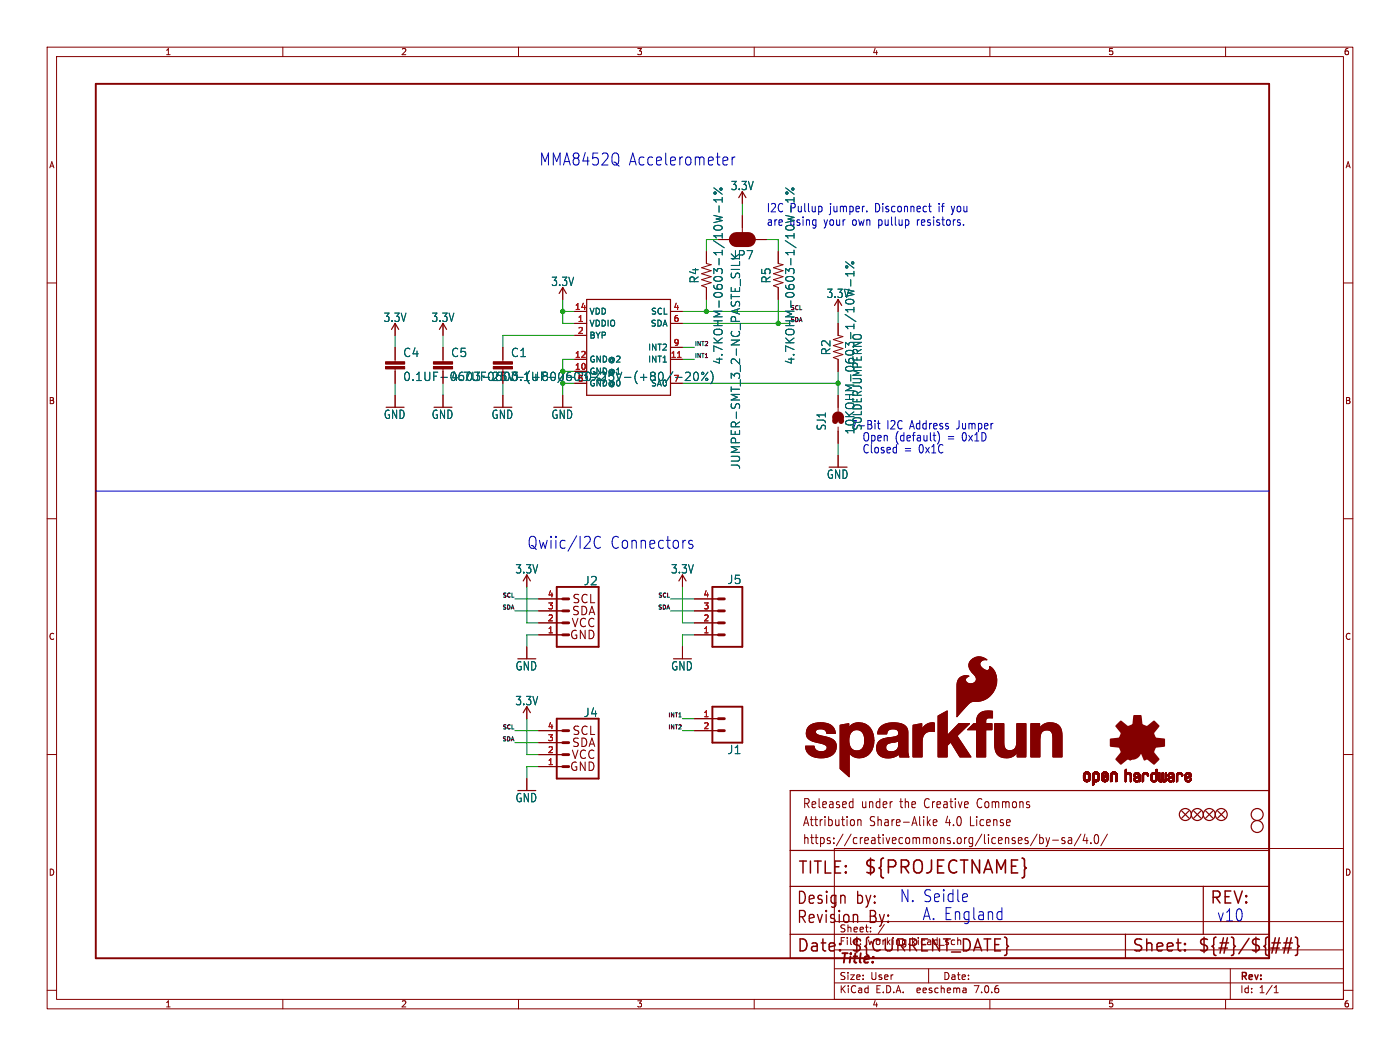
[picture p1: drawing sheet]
<svg xmlns="http://www.w3.org/2000/svg" width="297mm" height="224mm" viewBox="0 0 297 224" stroke-linecap="round" stroke-linejoin="round" font-family="sans-serif">
<defs><g id="words">
<text font-size="3.8" fill="#840000" x="183.1" y="185.7">${PROJECTNAME}</text>
<g font-size="3.5" fill="#0000c2">
<text x="114.3" y="35.3">MMA8452Q</text>
<text x="133.2" y="35.3">Accelerometer</text>
<text x="111.8" y="116.6">Qwiic/I2C</text>
<text x="129.4" y="116.6">Connectors</text>
<text x="190.8" y="191.5">N. Seidle</text>
<text x="195.6" y="195.3">A. England</text>
<text x="258.1" y="195.6">v10</text>
</g>
<g font-size="3.5" fill="#840000">
<text x="169.2" y="185.7">TITLE:</text>
<text x="168.9" y="192.1">Design</text>
<text x="168.9" y="196.1">Revision</text>
<text x="181.6" y="192.1">by:</text>
<text x="184.3" y="196.1">By:</text>
<text x="256.5" y="192.1">REV:</text>
<text x="168.9" y="202.2">Date:</text>
<text x="180.3" y="202.2">${CURRENT_DATE}</text>
<text x="240" y="202.2">Sheet:</text>
<text x="254" y="202.2">${#}/${##}</text>
</g>
<text font-size="2.8" fill="#840000" x="178" y="204.8">Title:</text>
<g font-size="2.7" fill="#840000">
<text x="170.2" y="171.7">Released</text>
<text x="182.7" y="171.7">under</text>
<text x="191.1" y="171.7">the</text>
<text x="196.5" y="171.7">Creative</text>
<text x="208" y="171.7">Commons</text>
<text x="170.2" y="175.5">Attribution</text>
<text x="170.2" y="179.3">https://creativecommons.org/licenses/by-sa/4.0/</text>
<text x="184.5" y="175.5">Share-Alike</text>
<text x="200.8" y="175.5">4.0</text>
<text x="206.2" y="175.5">License</text>
</g>
<g font-size="2.5" fill="#006464">
<text x="155" y="40.5">3.3V</text>
<text x="162.6" y="45.1">I2C Pullup</text>
<text x="167.5" y="48">using</text>
<text x="155" y="55.2">JP7</text>
<text x="116.9" y="60.9">3.3V</text>
<text x="148.4" y="60.2" transform="rotate(-90 148.4 60.2)">R4</text>
<text x="163.7" y="60.2" transform="rotate(-90 163.7 60.2)">R5</text>
<text x="175.3" y="63.4">3.3V</text>
<text x="81.3" y="68.5">3.3V</text>
<text x="91.5" y="68.5">3.3V</text>
<text x="85.4" y="75.9">C4</text>
<text x="95.6" y="75.9">C5</text>
<text x="108.3" y="75.9">C1</text>
<text x="153.5" y="77.4" transform="rotate(-90 153.5 77.4)">4.7KOHM-0603-1/10W-1%</text>
<text x="168.8" y="77.4" transform="rotate(-90 168.8 77.4)">4.7KOHM-0603-1/10W-1%</text>
<text x="176.4" y="75.4" transform="rotate(-90 176.4 75.4)">R2</text>
<text x="81.3" y="89">GND</text>
<text x="91.5" y="89">GND</text>
<text x="104.2" y="89">GND</text>
<text x="116.9" y="89">GND</text>
<text x="175.4" y="91.4" transform="rotate(-90 175.4 91.4)">SJ1</text>
<text x="180.3" y="91.2">7-Bit</text>
<text x="181.5" y="92.2" transform="rotate(-90 181.5 92.2)">10KOHM-0603-1/10W-1%</text>
<text x="183" y="91.4" transform="rotate(-90 183 91.4)">SOLDERJUMPERNO</text>
<text x="157.2" y="99.6" transform="rotate(-90 157.2 99.6)">JUMPER-SMT_3_2-NC_PASTE_SILK</text>
<text x="175.3" y="101.7">GND</text>
<text x="109.2" y="121.8">3.3V</text>
<text x="123.7" y="124.3">J2</text>
<text x="142.3" y="121.8">3.3V</text>
<text x="154.2" y="124.1">J5</text>
<text x="109.3" y="142.4">GND</text>
<text x="142.3" y="142.4">GND</text>
<text x="109.2" y="149.8">3.3V</text>
<text x="123.7" y="152.2">J4</text>
<text x="154.2" y="160.1">J1</text>
<text x="109.3" y="170.3">GND</text>
</g>
<g font-size="2.5" fill="#0000c2">
<text x="176" y="45.1">jumper.</text>
<text x="185.8" y="45.1">Disconnect</text>
<text x="199.4" y="45.1">if</text>
<text x="202.3" y="45.1">you</text>
<text x="162.6" y="48">are</text>
<text x="174.8" y="48">your</text>
<text x="180.9" y="48">own</text>
<text x="186.6" y="48">pullup</text>
<text x="194.9" y="48">resistors.</text>
<text x="182.9" y="93.7">Open</text>
<text x="188.1" y="91.2">I2C Address</text>
<text x="189.8" y="93.7">(default)</text>
<text x="201" y="93.7">=</text>
<text x="203" y="91.2">Jumper</text>
<text x="204.2" y="93.7">0x1D</text>
<text x="182.9" y="96.3">Closed</text>
<text x="191.7" y="96.3">=</text>
<text x="194.9" y="96.3">0x1C</text>
</g>
<g font-size="2.5" fill="#840000">
<text x="85.4" y="81">0.1UF-0603-25V-(+80/-20%)</text>
<text x="95.6" y="81">4.7UF0603</text>
<text x="121.2" y="130.8">SDA</text>
<text x="121.3" y="128.2">SCL</text>
<text x="120.8" y="135.8">GND</text>
<text x="121.1" y="133.3">VCC</text>
<text x="121.1" y="161.2">VCC</text>
<text x="121.2" y="158.7">SDA</text>
<text x="121.3" y="156.2">SCL</text>
<text x="120.8" y="163.8">GND</text>
</g>
<text font-size="2.5" fill="#009600" x="108.3" y="81">0.1UF-0603-25V-(+80/-20%)</text>
<g font-size="2.1" fill="#840000">
<text x="178" y="197.9">Sheet:</text>
<text x="186.2" y="197.9">/</text>
<text x="178" y="200.6">File:</text>
<text x="184.1" y="200.6">working.kicad_sch</text>
<text x="178" y="208">Size:</text>
<text x="184.7" y="208">User</text>
<text x="200" y="208">Date:</text>
<text x="263" y="208.2">Rev:</text>
<text x="178" y="210.8">KiCad</text>
<text x="185.7" y="210.8">E.D.A.</text>
<text x="194.6" y="210.8">eeschema</text>
<text x="207" y="210.8">7.0.6</text>
<text x="263" y="210.8">Id:</text>
<text x="267.1" y="210.8">1/1</text>
</g>
<g font-size="1.8" fill="#840000">
<text x="35" y="11.9">1</text>
<text x="85" y="11.9">2</text>
<text x="135" y="11.9">3</text>
<text x="185" y="11.9">4</text>
<text x="235" y="11.9">5</text>
<text x="285" y="11.9">6</text>
<text x="10.3" y="35.9">A</text>
<text x="285.3" y="35.9">A</text>
<text x="10.3" y="85.9">B</text>
<text x="285.3" y="85.9">B</text>
<text x="10.3" y="135.9">C</text>
<text x="285.3" y="135.9">C</text>
<text x="10.3" y="185.9">D</text>
<text x="285.3" y="185.9">D</text>
<text x="35" y="213.8">1</text>
<text x="85" y="213.8">2</text>
<text x="135" y="213.8">3</text>
<text x="185" y="213.8">4</text>
<text x="235" y="213.8">5</text>
<text x="285" y="213.8">6</text>
</g>
<g font-size="1.8" fill="#a90000">
<text x="121.9" y="65.8">14</text>
<text x="142.8" y="65.8">4</text>
<text x="122.5" y="68.3">1</text>
<text x="122.5" y="70.9">2</text>
<text x="142.8" y="68.3">6</text>
<text x="121.9" y="75.9">12</text>
<text x="142.2" y="75.9">11</text>
<text x="142.8" y="73.4">9</text>
<text x="121.9" y="78.5">10</text>
<text x="122.5" y="81">5</text>
<text x="142.8" y="81">7</text>
<text x="116.1" y="131.8">2</text>
<text x="116.1" y="129.3">3</text>
<text x="116.1" y="126.7">4</text>
<text x="149.2" y="131.8">2</text>
<text x="149.2" y="129.3">3</text>
<text x="149.2" y="126.7">4</text>
<text x="116.1" y="134.4">1</text>
<text x="149.2" y="134.4">1</text>
<text x="116.1" y="154.7">4</text>
<text x="149.2" y="152.1">1</text>
<text x="149.2" y="154.7">2</text>
<text x="116.1" y="159.8">2</text>
<text x="116.1" y="157.2">3</text>
<text x="116.1" y="162.3">1</text>
</g>
<g font-size="1.8" fill="#006464">
<text x="125" y="69.4">VDDIO</text>
<text x="125" y="66.9">VDD</text>
<text x="125" y="72">BYP</text>
<text x="138" y="69.4">SDA</text>
<text x="138" y="66.9">SCL</text>
<text x="125" y="77.1">GND@2</text>
<text x="137.4" y="77.1">INT1</text>
<text x="137.4" y="74.5">INT2</text>
<text x="125" y="79.6">GND@1</text>
<text x="125" y="82.1">GND@0</text>
<text x="138" y="82.1">SA0</text>
</g>
<g font-size="1.2" fill="#0f0f0f">
<text x="167.6" y="65.8">SCL</text>
<text x="167.6" y="68.3">SDA</text>
<text x="147.3" y="76">INT1</text>
<text x="147.3" y="73.4">INT2</text>
<text x="106.4" y="129.3">SDA</text>
<text x="106.5" y="126.8">SCL</text>
<text x="139.5" y="129.3">SDA</text>
<text x="139.5" y="126.8">SCL</text>
<text x="106.5" y="154.7">SCL</text>
<text x="141.6" y="152.2">INT1</text>
<text x="141.6" y="154.7">INT2</text>
<text x="106.4" y="157.2">SDA</text>
</g>
</g></defs>
<g fill="none" stroke="#840000" stroke-width=".21">
<path d="M10 10h277v203.9h-277zM12 12h273v199.9h-273zM60 10v2M110 10v2M160 10v2M210 10v2M260 10v2M10 60h2M149.9 53.3v2.6l1 .2-2.1 .7 2.1 .6-2.1 .6 2.1 .7-2.1 .6 2.1 .6-2.1 .7 1.1 .4v2.5M152.4 50.8h2.5M156.8 49.5h1.3v2.6h-1.3zM157.5 40.6v2.6"/>
<path d="M157.5 45.7v3.8M160 50.8h2.6M165.1 53.3v2.6l1 .2-2 .7 2 .6-2 .6 2 .7-2 .6 2 .6-2 .7 1 .4v2.5M285 60h2M83.8 68.6v2.5M83.8 73.7v3M83.8 78.2v3.1M94 68.6v2.5M94 73.7v3M94 78.2v.5M106.7 73.7v3M106.7 78.2v.5"/>
<path d="M119.4 61v2.5M121.9 68.6h2.6M121.9 76.2h2.6M121.9 66h2.6M121.9 71.1h2.6M142.2 68.6h2.6M142.2 76.2h2.6M142.2 66h2.6M142.2 73.7h2.6M177.8 63.5v2.5M177.8 68.6v2.5l1 .3-2 .6 2 .6-2 .7 2 .6-2 .6 2 .7-2 .6 1 .4v2.5M83.8 83.8v2.6"/>
<path d="M94 83.8v2.6M106.7 83.8v2.6M119.4 83.8v2.6M142.2 81.3h2.6M177.8 83.8v3.4M177.8 90.6v3.4M177.8 96.5v2.6M10 110h2M285 110h2M111.8 121.9v2.6M111.8 137.2v2.5M114.3 134.6h5.1"/>
<path d="M114.3 132.1h5.1M114.3 129.5h5.1M114.3 127h5.1M144.8 121.9v2.6M144.8 137.2v2.5M147.3 134.6h5.1M147.3 132.1h5.1M147.3 129.5h5.1M147.3 127h5.1M10 160h2M111.8 149.9v2.5M114.3 157.5h5.1"/>
<path d="M114.3 154.9h5.1M147.3 154.9h5.1M147.3 152.4h5.1M285 160h2M111.8 165.1v2.5M114.3 160h5.1M114.3 162.6h5.1M177 179.9h108v32h-108zM180.5 170l.4 .1M180.9 169.3v2M180.9 171.2l-.4 .1M181.2 174v.9"/>
<path d="M182 173.8v1.3M182 174l.2-.2 .4 .1 .1 1.2M196.9 174.4l.5 .7M197.4 173.8l-.7 .7M198 174.4l.8-.1-.1-.4-.5-.1-.2 .3 .1 .9h.6M220 176.9l-1.4 2.5M220.6 177v1.9M220.6 177.7l.4-.1 .3 .4-.1 .8h-.6M221.9 177.6l.4 1.3M222.3 178.9l-.4 .6M222.7 177.6l-.4 1.3M223.3 178.2h1.2"/>
<path d="M225.9 177.7l-.4-.1-.2 .3v.3l.6 .1v.5h-.6M226.7 177.7h.6l.1 1.2M227.4 178.1l-.6 .1a.4 .4 0 0 0-.2 .3 .4 .4 0 0 0 .2 .4l.6-.1M229.3 176.9l-1.4 2.5M230.2 176.9l-.4 1.4h1M230.6 177.6v1.3M231.4 178.7v.2M232.4 177.1l.3-.1a1.34 1.34 0 0 1 0 1.9h-.2a1.44 1.44 0 0 1-.1-1.8zM234.9 176.9l-1.4 2.5M177 195.4h108M10 210h2M60 211.9v2"/>
<path d="M110 211.9v2M160 211.9v2M177 208.4h108M177 205.4h108M177 201.4h108M197 205.4v3M204.9 209.6l.1 .9M205 210.4l-.2 .1M205 209.9h-.2M210 211.9v2M260 211.9v2M261 205.4v6.5"/>
<path d="M270.3 210.5h.9M270.3 209.4l.4-.4v1.5M285 210h2"/>
</g>
<path d="M20.3 17.8h248.9v185.4h-248.9zM118.1 124.5h8.9v12.7h-8.9zM151.1 124.5h6.4v12.7h-6.4zM118.1 152.4h8.9v12.7h-8.9zM151.1 149.9h6.4v7.6h-6.4z" fill="none" stroke="#840000" stroke-width=".41"/>
<g fill="#840000" stroke="#840000" stroke-width=".21">
<path d="M229.8 165.1h.4z"/>
<path d="M229.8 165l.4 .1z"/>
<path d="M229.8 165h.4z"/>
<path d="M229.8 164.9l.4 .1z"/>
<path d="M229.8 164.9h.4z"/>
<path d="M229.8 164.8l.4 .1z"/>
<path d="M229.8 164.8h.4z"/>
<path d="M229.8 164.7l.4 .1z"/>
<path d="M229.8 164.7h.4z"/>
<path d="M229.8 164.6l.4 .1z"/>
<path d="M229.8 164.6h.4z"/>
<path d="M229.8 164.5l.4 .1z"/>
<path d="M229.8 164.5h.4z"/>
<path d="M229.8 164.4l.4 .1z"/>
<path d="M229.8 164.4h.4z"/>
<path d="M229.8 164.3l.4 .1z"/>
<path d="M229.9 165.2h.4z"/>
<path d="M229.9 165.1l.3 .1z"/>
<path d="M229.9 165.1h.3z"/>
<path d="M229.9 164.3h.3z"/>
<path d="M229.9 164.3h.4z"/>
<path d="M229.9 165.3h.4z"/>
<path d="M229.9 165.2l.4 .1z"/>
<path d="M229.9 164.2l.4 .1z"/>
<path d="M229.9 164.2h.4z"/>
<path d="M229.9 165.3h.5z"/>
<path d="M229.9 164.1l.4 .1z"/>
<path d="M229.9 164.1h.5z"/>
<path d="M229.9 165.4h.5z"/>
<path d="M229.9 165.3l.5 .1z"/>
<path d="M229.9 165.4h.6z"/>
<path d="M229.9 164.1h.6z"/>
<path d="M229.9 165.4h1.3z"/>
<path d="M229.9 164l1.3 .1z"/>
<path d="M229.9 164h1.3z"/>
<path d="M230 165.5h1.2z"/>
<path d="M230 165.4l1.2 .1z"/>
<path d="M230 164h1.2z"/>
<path d="M230 163.9l1.1 .1z"/>
<path d="M230 165.5h1.1z"/>
<path d="M230 163.9h1.1z"/>
<path d="M230 165.5l1.1 .1z"/>
<path d="M230 165.6h1.1z"/>
<path d="M230.1 165.6h1z"/>
<path d="M230.1 163.9h1z"/>
<path d="M230.1 163.8l1 .1z"/>
<path d="M230.1 163.8h1z"/>
<path d="M230.1 165.6h.9z"/>
<path d="M230.1 163.8h.9z"/>
<path d="M230.1 165.6l.9 .1z"/>
<path d="M230.1 165.7h.9z"/>
<path d="M230.2 163.8h.8z"/>
<path d="M230.2 165.7h.8z"/>
<path d="M230.2 165.7h.7z"/>
<path d="M230.2 163.7l.7 .1z"/>
<path d="M230.2 163.7h.7z"/>
<path d="M230.3 165.7h.6z"/>
<path d="M230.3 163.7h.6z"/>
<path d="M230.3 165.7l.5 .1z"/>
<path d="M230.3 163.7h.5z"/>
<path d="M230.4 165.8h.4z"/>
<path d="M230.4 163.7h.4z"/>
<path d="M230.4 165.8h.3z"/>
<path d="M230.4 163.7h.3z"/>
<path d="M230.5 165.8h.2z"/>
<path d="M230.5 163.7h.2z"/>
<path d="M230.6 164.1h.6z"/>
<path d="M230.7 165.4h.5z"/>
<path d="M230.7 164.1h.5z"/>
<path d="M230.7 165.3l.5 .1z"/>
<path d="M230.8 165.3h.5z"/>
<path d="M230.8 164.1h.4z"/>
<path d="M230.8 164.1h.5z"/>
<path d="M230.8 164.1l.5 .1z"/>
<path d="M230.8 164.2h.5z"/>
<path d="M230.9 165.2l.4 .1z"/>
<path d="M230.9 164.2h.4z"/>
<path d="M230.9 165.2h.4z"/>
<path d="M230.9 164.3h.4z"/>
<path d="M230.9 164.2l.4 .1z"/>
<path d="M230.9 165.1l.4 .1z"/>
<path d="M230.9 165.1h.4z"/>
<path d="M230.9 165l.4 .1z"/>
<path d="M230.9 165h.4z"/>
<path d="M230.9 164.9l.4 .1z"/>
<path d="M230.9 164.9h.4z"/>
<path d="M230.9 164.8l.4 .1z"/>
<path d="M230.9 164.8h.4z"/>
<path d="M230.9 164.7l.4 .1z"/>
<path d="M230.9 164.7h.4z"/>
<path d="M230.9 164.6l.4 .1z"/>
<path d="M230.9 164.6h.4z"/>
<path d="M230.9 164.5l.4 .1z"/>
<path d="M230.9 164.5h.4z"/>
<path d="M230.9 164.4l.4 .1z"/>
<path d="M230.9 164.4h.4z"/>
<path d="M230.9 164.3l.4 .1z"/>
<path d="M231.8 166.4h.2z"/>
<path d="M231.8 166.4h.3z"/>
<path d="M231.8 166.3l.3 .1z"/>
<path d="M231.8 166.3h.3z"/>
<path d="M231.8 166.2l.3 .1z"/>
<path d="M231.8 166.2h.3z"/>
<path d="M231.8 166.1l.3 .1z"/>
<path d="M231.8 166.1h.3z"/>
<path d="M231.8 166l.3 .1z"/>
<path d="M231.8 166h.3z"/>
<path d="M231.8 165.9l.3 .1z"/>
<path d="M231.8 165.9h.3z"/>
<path d="M231.8 165.8l.3 .1z"/>
<path d="M231.8 165.8h.3z"/>
<path d="M231.8 165.8h.4z"/>
<path d="M231.8 165.7l.4 .1z"/>
<path d="M231.8 165.7h1z"/>
<path d="M231.8 165.7h1.1z"/>
<path d="M231.8 165.6l1.1 .1z"/>
<path d="M231.8 165.6h1.2z"/>
<path d="M231.8 165.5l1.3 .1z"/>
<path d="M231.8 165.5h1.3z"/>
<path d="M231.8 165.4l1.3 .1z"/>
<path d="M231.8 165.4h1.3z"/>
<path d="M231.8 165.4h.6z"/>
<path d="M231.8 165.4h.5z"/>
<path d="M231.8 165.3l.5 .1z"/>
<path d="M231.8 165.3h.5z"/>
<path d="M231.8 165.3h.4z"/>
<path d="M231.8 165.2l.4 .1z"/>
<path d="M231.8 165.2h.4z"/>
<path d="M231.8 165.2h.3z"/>
<path d="M231.8 165.1l.3 .1z"/>
<path d="M231.8 165.1h.3z"/>
<path d="M231.8 165l.3 .1z"/>
<path d="M231.8 165h.3z"/>
<path d="M231.8 164.9l.3 .1z"/>
<path d="M231.8 164.9h.3z"/>
<path d="M231.8 164.8l.3 .1z"/>
<path d="M231.8 164.8h.3z"/>
<path d="M231.8 164.7l.3 .1z"/>
<path d="M231.8 164.7h.3z"/>
<path d="M231.8 164.6l.3 .1z"/>
<path d="M231.8 164.6h.3z"/>
<path d="M231.8 164.5l.3 .1z"/>
<path d="M231.8 164.5h.3z"/>
<path d="M231.8 164.4l.3 .1z"/>
<path d="M231.8 164.4h.3z"/>
<path d="M231.8 164.3l.3 .1z"/>
<path d="M231.8 164.3h.3z"/>
<path d="M231.8 164.3h.4z"/>
<path d="M231.8 164.2l.4 .1z"/>
<path d="M231.8 166.5h.1z"/>
<path d="M231.8 166.4l.1 .1z"/>
<path d="M231.8 164.2h.4z"/>
<path d="M231.8 164.1l.5 .1z"/>
<path d="M231.8 164.1h.5z"/>
<path d="M231.8 164.1h.6z"/>
<path d="M231.8 164l1.3 .1z"/>
<path d="M231.8 164h1.3z"/>
<path d="M231.9 164h1.2z"/>
<path d="M231.9 163.9l1.2 .1z"/>
<path d="M231.9 163.9h1.2z"/>
<path d="M231.9 163.9h1.1z"/>
<path d="M232 163.9h1z"/>
<path d="M232 163.8l1 .1z"/>
<path d="M232 163.8h1z"/>
<path d="M232 163.8h.9z"/>
<path d="M232.1 163.8h.8z"/>
<path d="M232.1 163.7l.7 .1z"/>
<path d="M232.1 163.7h.7z"/>
<path d="M232.2 163.7h.6z"/>
<path d="M232.2 165.7l.5 .1z"/>
<path d="M232.2 163.7h.5z"/>
<path d="M232.3 165.8h.4z"/>
<path d="M232.3 163.7h.4z"/>
<path d="M232.3 163.7h.3z"/>
<path d="M232.4 165.8h.2z"/>
<path d="M232.4 163.7h.2z"/>
<path d="M232.5 164.1h.6z"/>
<path d="M232.6 165.4h.5z"/>
<path d="M232.6 165.4h.6z"/>
<path d="M232.6 164.1h.6z"/>
<path d="M232.7 165.3l.5 .1z"/>
<path d="M232.7 164.1h.5z"/>
<path d="M232.7 165.3h.5z"/>
<path d="M232.7 164.1l.5 .1z"/>
<path d="M232.7 164.2h.5z"/>
<path d="M232.8 165.3h.4z"/>
<path d="M232.8 165.2l.4 .1z"/>
<path d="M232.8 164.2h.4z"/>
<path d="M232.8 165.2h.4z"/>
<path d="M232.8 164.3h.4z"/>
<path d="M232.8 164.2l.4 .1z"/>
<path d="M232.8 165.1l.4 .1z"/>
<path d="M232.8 165.1h.4z"/>
<path d="M232.8 164.4h.4z"/>
<path d="M232.8 164.3l.4 .1z"/>
<path d="M232.8 165l.4 .1z"/>
<path d="M232.8 165h.4z"/>
<path d="M232.8 164.9l.4 .1z"/>
<path d="M232.8 164.9h.4z"/>
<path d="M232.8 164.8l.4 .1z"/>
<path d="M232.8 164.8h.4z"/>
<path d="M232.8 164.7l.4 .1z"/>
<path d="M232.8 164.7h.4z"/>
<path d="M232.8 164.6l.4 .1z"/>
<path d="M232.8 164.6h.4z"/>
<path d="M232.8 164.5l.4 .1z"/>
<path d="M232.8 164.5h.4z"/>
<path d="M232.8 164.4l.4 .1z"/>
<path d="M233.7 165.2h.4z"/>
<path d="M233.7 165.1l.4 .1z"/>
<path d="M233.7 165.1h.4z"/>
<path d="M233.7 165l.4 .1z"/>
<path d="M233.7 165h.5z"/>
<path d="M233.7 165h.6z"/>
<path d="M233.7 164.9l.7 .1z"/>
<path d="M233.7 164.9h.7z"/>
<path d="M233.7 164.9h.8z"/>
<path d="M233.7 164.9h.9z"/>
<path d="M233.7 164.8l.9 .1z"/>
<path d="M233.7 164.8h.9z"/>
<path d="M233.7 164.8h1z"/>
<path d="M233.7 164.8h1.1z"/>
<path d="M233.7 164.7l1.1 .1z"/>
<path d="M233.7 164.7h1.1z"/>
<path d="M233.7 164.7h1.2z"/>
<path d="M233.7 164.7h1.3z"/>
<path d="M233.7 164.6l1.3 .1z"/>
<path d="M233.7 164.6h1.3z"/>
<path d="M233.7 164.6h1.4z"/>
<path d="M233.7 164.6h.4z"/>
<path d="M233.7 164.6h.3z"/>
<path d="M233.7 164.5l.3 .1z"/>
<path d="M233.7 164.5h.3z"/>
<path d="M233.7 164.4l.3 .1z"/>
<path d="M233.7 164.4h.3z"/>
<path d="M233.7 164.4h.4z"/>
<path d="M233.7 164.3l.4 .1z"/>
<path d="M233.7 164.3h.4z"/>
<path d="M233.7 164.2l.4 .1z"/>
<path d="M233.7 165.3h.5z"/>
<path d="M233.7 165.3h.4z"/>
<path d="M233.7 165.2l.4 .1z"/>
<path d="M233.7 164.2h.4z"/>
<path d="M233.7 164.2h.5z"/>
<path d="M233.7 164.1l.5 .1z"/>
<path d="M233.7 164.1h.5z"/>
<path d="M233.7 165.3l.5 .1z"/>
<path d="M233.7 165.4h.6z"/>
<path d="M233.7 164.1h.6z"/>
<path d="M233.7 165.4h1.3z"/>
<path d="M233.8 165.4h1.2z"/>
<path d="M233.8 164l1.2 .1z"/>
<path d="M233.8 164h1.2z"/>
<path d="M233.8 165.5h1.2z"/>
<path d="M233.8 165.4l1.2 .1z"/>
<path d="M233.8 165.5h1.1z"/>
<path d="M233.8 163.9l1.2 .1z"/>
<path d="M233.8 165.5l1.1 .1z"/>
<path d="M233.8 163.9h1.2z"/>
<path d="M233.9 165.6h1z"/>
<path d="M233.9 163.9h1z"/>
<path d="M233.9 163.8l1 .1z"/>
<path d="M233.9 163.8h1z"/>
<path d="M233.9 165.6l.9 .1z"/>
<path d="M234 163.8h.9z"/>
<path d="M234 165.7h.8z"/>
<path d="M234 163.8h.8z"/>
<path d="M234 163.7l.8 .1z"/>
<path d="M234 163.7h.7z"/>
<path d="M234.1 165.7h.6z"/>
<path d="M234.1 163.7h.6z"/>
<path d="M234.1 165.7l.6 .1z"/>
<path d="M234.1 164.6h1z"/>
<path d="M234.2 164.6h.9z"/>
<path d="M234.2 163.7h.4z"/>
<path d="M234.2 165.8h.4z"/>
<path d="M234.2 165.8h.3z"/>
<path d="M234.3 165.8h.2z"/>
<path d="M234.3 164.6h.8z"/>
<path d="M234.3 163.7h.2z"/>
<path d="M234.3 164.5l.8 .1z"/>
<path d="M234.3 164.5h.8z"/>
<path d="M234.4 164.5h.7z"/>
<path d="M234.5 164.5h.6z"/>
<path d="M234.5 164.1h.5z"/>
<path d="M234.5 165.4h.5z"/>
<path d="M234.5 164.1h.6z"/>
<path d="M234.5 164.4l.6 .1z"/>
<path d="M234.5 164.4h.6z"/>
<path d="M234.6 165.3l.5 .1z"/>
<path d="M234.6 164.4h.5z"/>
<path d="M234.6 164.1h.5z"/>
<path d="M234.6 165.3h.5z"/>
<path d="M234.6 164.1l.5 .1z"/>
<path d="M234.6 164.2h.5z"/>
<path d="M234.7 165.3h.4z"/>
<path d="M234.7 164.2h.4z"/>
<path d="M234.7 164.4h.4z"/>
<path d="M234.7 165.2l.4 .1z"/>
<path d="M234.7 165.2h.4z"/>
<path d="M234.7 164.3l.4 .1z"/>
<path d="M234.7 164.3h.4z"/>
<path d="M234.7 164.2l.4 .1z"/>
<path d="M234.7 165.1l.4 .1z"/>
<path d="M234.7 165.1h.4z"/>
<path d="M234.8 165.1h.3z"/>
<path d="M234.8 165l.3 .1z"/>
<path d="M234.8 165h.3z"/>
<path d="M234.9 164.9l.2 .1z"/>
<path d="M234.9 164.9h.2z"/>
<path d="M235.6 165.7h.2z"/>
<path d="M235.6 165.7h.3z"/>
<path d="M235.6 165.6l.3 .1z"/>
<path d="M235.6 165.6h.3z"/>
<path d="M235.6 165.6h.4z"/>
<path d="M235.6 165.5l.4 .1z"/>
<path d="M235.6 165.5h.4z"/>
<path d="M235.6 165.4l.4 .1z"/>
<path d="M235.6 165.4h.4z"/>
<path d="M235.6 165.3l.4 .1z"/>
<path d="M235.6 165.3h.4z"/>
<path d="M235.6 165.2l.4 .1z"/>
<path d="M235.6 165.2h.4z"/>
<path d="M235.6 165.1l.4 .1z"/>
<path d="M235.6 165.1h.4z"/>
<path d="M235.6 165l.4 .1z"/>
<path d="M235.6 165h.4z"/>
<path d="M235.6 164.9l.4 .1z"/>
<path d="M235.6 164.9h.4z"/>
<path d="M235.6 164.8l.4 .1z"/>
<path d="M235.6 164.8h.4z"/>
<path d="M235.6 164.7l.4 .1z"/>
<path d="M235.6 164.7h.4z"/>
<path d="M235.6 164.6l.4 .1z"/>
<path d="M235.6 164.6h.4z"/>
<path d="M235.6 164.5l.4 .1z"/>
<path d="M235.6 164.5h.4z"/>
<path d="M235.6 164.4l.4 .1z"/>
<path d="M235.6 164.4h.4z"/>
<path d="M235.6 164.3l.4 .1z"/>
<path d="M235.6 164.3h.4z"/>
<path d="M235.6 164.2l.4 .1z"/>
<path d="M235.6 165.7l.1 .1z"/>
<path d="M235.6 164.2h.4z"/>
<path d="M235.6 164.2h.5z"/>
<path d="M235.6 164.1l.5 .1z"/>
<path d="M235.6 164.1h.5z"/>
<path d="M235.6 164.1h.6z"/>
<path d="M235.7 164.1h.6z"/>
<path d="M235.7 164l1.3 .1z"/>
<path d="M235.7 164h1.3z"/>
<path d="M235.7 164h1.2z"/>
<path d="M235.7 163.9l1.2 .1z"/>
<path d="M235.7 163.9h1.2z"/>
<path d="M235.8 163.9h1.1z"/>
<path d="M235.8 163.9h1z"/>
<path d="M235.8 163.8l1 .1z"/>
<path d="M235.8 163.8h1z"/>
<path d="M235.9 163.8h.8z"/>
<path d="M235.9 163.7l.8 .1z"/>
<path d="M236 163.7h.6z"/>
<path d="M236.1 163.7h.4z"/>
<path d="M236.2 163.7h.3z"/>
<path d="M236.2 163.7h.2z"/>
<path d="M236.4 164.1h.6z"/>
<path d="M236.5 164.1h.5z"/>
<path d="M236.5 164.1l.5 .1z"/>
<path d="M236.6 164.2h.4z"/>
<path d="M236.6 164.2l.4 .1z"/>
<path d="M236.6 164.3h.4z"/>
<path d="M236.6 165.7h.3z"/>
<path d="M236.6 165.7h.4z"/>
<path d="M236.6 165.6l.4 .1z"/>
<path d="M236.6 165.6h.4z"/>
<path d="M236.6 165.6h.5z"/>
<path d="M236.6 165.5l.5 .1z"/>
<path d="M236.6 165.5h.5z"/>
<path d="M236.6 165.4l.5 .1z"/>
<path d="M236.6 165.4h.5z"/>
<path d="M236.6 165.3l.5 .1z"/>
<path d="M236.6 165.3h.5z"/>
<path d="M236.6 165.2l.5 .1z"/>
<path d="M236.6 165.2h.5z"/>
<path d="M236.6 165.1l.5 .1z"/>
<path d="M236.6 165.1h.5z"/>
<path d="M236.6 165l.5 .1z"/>
<path d="M236.6 165h.5z"/>
<path d="M236.6 164.9l.5 .1z"/>
<path d="M236.6 164.9h.5z"/>
<path d="M236.6 164.8l.5 .1z"/>
<path d="M236.6 164.8h.5z"/>
<path d="M236.6 164.7l.5 .1z"/>
<path d="M236.6 164.7h.5z"/>
<path d="M236.6 164.6l.5 .1z"/>
<path d="M236.6 164.6h.5z"/>
<path d="M236.6 164.5l.5 .1z"/>
<path d="M236.6 164.5h.5z"/>
<path d="M236.6 164.4l.5 .1z"/>
<path d="M236.6 164.4h.5z"/>
<path d="M236.6 164.3l.5 .1z"/>
<path d="M236.6 164.3h.5z"/>
<path d="M236.7 165.7h.2z"/>
<path d="M236.7 165.7l.1 .1z"/>
<path d="M238.7 165.8h.1z"/>
<path d="M238.7 165.7l.2 .1z"/>
<path d="M238.7 163.3h.3z"/>
<path d="M238.7 165.7h.2z"/>
<path d="M238.7 165.7h.3z"/>
<path d="M238.7 165.6l.3 .1z"/>
<path d="M238.7 165.6h.3z"/>
<path d="M238.7 165.5l.3 .1z"/>
<path d="M238.7 165.5h.3z"/>
<path d="M238.7 165.4l.3 .1z"/>
<path d="M238.7 165.4h.3z"/>
<path d="M238.7 165.3l.3 .1z"/>
<path d="M238.7 165.3h.3z"/>
<path d="M238.7 165.2l.3 .1z"/>
<path d="M238.7 165.2h.3z"/>
<path d="M238.7 165.1l.3 .1z"/>
<path d="M238.7 165.1h.3z"/>
<path d="M238.7 165l.3 .1z"/>
<path d="M238.7 165h.3z"/>
<path d="M238.7 164.9l.3 .1z"/>
<path d="M238.7 164.9h.3z"/>
<path d="M238.7 164.8l.3 .1z"/>
<path d="M238.7 164.8h.3z"/>
<path d="M238.7 164.7l.3 .1z"/>
<path d="M238.7 164.7h.3z"/>
<path d="M238.7 164.6l.3 .1z"/>
<path d="M238.7 164.6h.3z"/>
<path d="M238.7 164.5l.3 .1z"/>
<path d="M238.7 164.5h.3z"/>
<path d="M238.7 164.4l.3 .1z"/>
<path d="M238.7 164.4h.3z"/>
<path d="M238.7 164.3l.3 .1z"/>
<path d="M238.7 164.3h.3z"/>
<path d="M238.7 164.3h.4z"/>
<path d="M238.7 164.2l.4 .1z"/>
<path d="M238.7 164.2h.4z"/>
<path d="M238.7 164.2h.5z"/>
<path d="M238.7 164.1l.5 .1z"/>
<path d="M238.7 164.1h.5z"/>
<path d="M238.7 164.1h.6z"/>
<path d="M238.7 164.1h1.2z"/>
<path d="M238.7 164l1.2 .1z"/>
<path d="M238.7 164h1.2z"/>
<path d="M238.7 164h1.1z"/>
<path d="M238.7 163.9l1.1 .1z"/>
<path d="M238.7 163.9h1.1z"/>
<path d="M238.7 163.9h1z"/>
<path d="M238.7 163.9h.3z"/>
<path d="M238.7 163.8l.3 .1z"/>
<path d="M238.7 163.8h.3z"/>
<path d="M238.7 163.7l.3 .1z"/>
<path d="M238.7 163.7h.3z"/>
<path d="M238.7 163.6l.3 .1z"/>
<path d="M238.7 163.6h.3z"/>
<path d="M238.7 163.5l.3 .1z"/>
<path d="M238.7 163.5h.3z"/>
<path d="M238.7 163.4l.3 .1z"/>
<path d="M238.7 163.4h.3z"/>
<path d="M238.7 163.3l.3 .1z"/>
<path d="M238.7 163.2l.3 .1z"/>
<path d="M238.7 163.2h.3z"/>
<path d="M238.8 163.2h.2z"/>
<path d="M238.8 163.1l.2 .1z"/>
<path d="M239.1 163.9h.6z"/>
<path d="M239.1 163.8l.6 .1z"/>
<path d="M239.1 163.8h.5z"/>
<path d="M239.2 163.8h.4z"/>
<path d="M239.4 164.1h.5z"/>
<path d="M239.5 164.1h.4z"/>
<path d="M239.6 164.1h.4z"/>
<path d="M239.6 164.1l.4 .1z"/>
<path d="M239.6 164.2h.4z"/>
<path d="M239.7 164.2h.3z"/>
<path d="M239.7 164.3h.3z"/>
<path d="M239.7 164.2l.3 .1z"/>
<path d="M239.8 164.4h.2z"/>
<path d="M239.8 164.3l.2 .1z"/>
<path d="M239.8 164.5h.2z"/>
<path d="M239.8 164.4l.2 .1z"/>
<path d="M239.8 165.8h.1z"/>
<path d="M239.8 165.7l.2 .1z"/>
<path d="M239.8 165.7h.2z"/>
<path d="M239.8 165.6l.2 .1z"/>
<path d="M239.8 165.6h.2z"/>
<path d="M239.8 165.5l.2 .1z"/>
<path d="M239.8 165.5h.2z"/>
<path d="M239.8 165.4l.2 .1z"/>
<path d="M239.8 165.4h.2z"/>
<path d="M239.8 165.3l.2 .1z"/>
<path d="M239.8 165.3h.2z"/>
<path d="M239.8 165.2l.2 .1z"/>
<path d="M239.8 165.2h.2z"/>
<path d="M239.8 165.1l.2 .1z"/>
<path d="M239.8 165.1h.2z"/>
<path d="M239.8 165l.2 .1z"/>
<path d="M239.8 165h.2z"/>
<path d="M239.8 164.9l.2 .1z"/>
<path d="M239.8 164.9h.2z"/>
<path d="M239.8 164.8l.2 .1z"/>
<path d="M239.8 164.8h.2z"/>
<path d="M239.8 164.7l.2 .1z"/>
<path d="M239.8 164.7h.2z"/>
<path d="M239.8 164.6l.2 .1z"/>
<path d="M239.8 164.6h.2z"/>
<path d="M239.8 164.5l.2 .1z"/>
<path d="M240.5 165.4h.3z"/>
<path d="M240.5 165.3l.3 .1z"/>
<path d="M240.5 165.3h.3z"/>
<path d="M240.5 165.2l.3 .1z"/>
<path d="M240.5 165.2h.3z"/>
<path d="M240.5 164.6h.2z"/>
<path d="M240.5 164.5l.2 .1z"/>
<path d="M240.5 164.5h.2z"/>
<path d="M240.5 164.5h.3z"/>
<path d="M240.5 164.4l.3 .1z"/>
<path d="M240.5 164.4h.3z"/>
<path d="M240.5 165.4h.4z"/>
<path d="M240.5 165.1l.4 .1z"/>
<path d="M240.5 165.1h.4z"/>
<path d="M240.5 164.6h.1z"/>
<path d="M240.5 165.5h.4z"/>
<path d="M240.5 165.4l.4 .1z"/>
<path d="M240.5 164.3l.3 .1z"/>
<path d="M240.5 164.3h.3z"/>
<path d="M240.5 165.5h.5z"/>
<path d="M240.5 165.1h.5z"/>
<path d="M240.5 165l.5 .1z"/>
<path d="M240.5 165h.6z"/>
<path d="M240.5 164.3h.4z"/>
<path d="M240.5 164.2l.4 .1z"/>
<path d="M240.5 164.2h.4z"/>
<path d="M240.6 165.5l.8 .1z"/>
<path d="M240.6 165.5h.4z"/>
<path d="M240.6 165h.5z"/>
<path d="M240.6 164.2h.3z"/>
<path d="M240.6 165.6h.8z"/>
<path d="M240.6 164.2h.4z"/>
<path d="M240.6 165h.6z"/>
<path d="M240.6 164.1l.4 .1z"/>
<path d="M240.6 164.9l.7 .1z"/>
<path d="M240.6 164.1h.4z"/>
<path d="M240.6 164.1h.5z"/>
<path d="M240.6 164.9h.7z"/>
<path d="M240.6 164.1h.6z"/>
<path d="M240.6 165.6l.8 .1z"/>
<path d="M240.6 164.1h1.1z"/>
<path d="M240.7 165.7h.7z"/>
<path d="M240.7 164.9h.6z"/>
<path d="M240.7 164.1h1z"/>
<path d="M240.7 164.9h.7z"/>
<path d="M240.7 164l1 .1z"/>
<path d="M240.7 164h1z"/>
<path d="M240.7 164.9h.8z"/>
<path d="M240.7 164h.9z"/>
<path d="M240.7 164.8l.8 .1z"/>
<path d="M240.8 164h.8z"/>
<path d="M240.8 165.7h.6z"/>
<path d="M240.8 163.9l.8 .1z"/>
<path d="M240.8 164.8h1.1z"/>
<path d="M240.8 163.9h.8z"/>
<path d="M240.8 165.7l.6 .1z"/>
<path d="M240.8 165.8h.6z"/>
<path d="M240.8 163.9h.7z"/>
<path d="M240.9 164.8h1z"/>
<path d="M240.9 165.8h.5z"/>
<path d="M240.9 163.9h.6z"/>
<path d="M240.9 165.8h.4z"/>
<path d="M240.9 163.8l.6 .1z"/>
<path d="M240.9 163.8h.5z"/>
<path d="M241 164.8h.9z"/>
<path d="M241 163.8h.4z"/>
<path d="M241 164.7l.9 .1z"/>
<path d="M241 164.7h.9z"/>
<path d="M241.1 164.7h.8z"/>
<path d="M241.1 165.5h.2z"/>
<path d="M241.1 163.8h.2z"/>
<path d="M241.2 165.5h.1z"/>
<path d="M241.2 164.7h.7z"/>
<path d="M241.2 164.6l.7 .1z"/>
<path d="M241.2 164.1h.6z"/>
<path d="M241.2 164.6h.7z"/>
<path d="M241.3 164.1h.5z"/>
<path d="M241.3 164.6h.6z"/>
<path d="M241.4 164.1h.4z"/>
<path d="M241.4 164.6h.5z"/>
<path d="M241.4 164.1l.4 .1z"/>
<path d="M241.4 164.2h.4z"/>
<path d="M241.5 164.2h.3z"/>
<path d="M241.5 164.5l.4 .1z"/>
<path d="M241.5 164.5h.4z"/>
<path d="M241.5 164.2l.3 .1z"/>
<path d="M241.5 164.3h.3z"/>
<path d="M241.5 164.8l.4 .1z"/>
<path d="M241.5 164.3h.4z"/>
<path d="M241.5 164.9h.4z"/>
<path d="M241.6 164.9h.3z"/>
<path d="M241.6 164.5h.3z"/>
<path d="M241.6 164.4h.3z"/>
<path d="M241.6 164.3l.3 .1z"/>
<path d="M241.6 165.8h.1z"/>
<path d="M241.6 165.7l.2 .1z"/>
<path d="M241.6 165.7h.2z"/>
<path d="M241.6 165.7h.3z"/>
<path d="M241.6 165.6l.3 .1z"/>
<path d="M241.6 165.6h.3z"/>
<path d="M241.6 165.5l.3 .1z"/>
<path d="M241.6 165.5h.3z"/>
<path d="M241.6 165.4l.3 .1z"/>
<path d="M241.6 165.4h.3z"/>
<path d="M241.6 165.3l.3 .1z"/>
<path d="M241.6 165.3h.3z"/>
<path d="M241.6 165.2l.3 .1z"/>
<path d="M241.6 165.2h.3z"/>
<path d="M241.6 165.1l.3 .1z"/>
<path d="M241.6 165.1h.3z"/>
<path d="M241.6 165l.3 .1z"/>
<path d="M241.6 165h.3z"/>
<path d="M241.6 164.9l.3 .1z"/>
<path d="M241.6 164.4l.3 .1z"/>
<path d="M242.3 165.8h.1z"/>
<path d="M242.3 165.8h.2z"/>
<path d="M242.3 165.7l.2 .1z"/>
<path d="M242.3 165.7h.2z"/>
<path d="M242.3 165.7h.3z"/>
<path d="M242.3 165.6l.3 .1z"/>
<path d="M242.3 165.6h.3z"/>
<path d="M242.3 165.5l.3 .1z"/>
<path d="M242.3 165.5h.3z"/>
<path d="M242.3 165.4l.3 .1z"/>
<path d="M242.3 165.4h.3z"/>
<path d="M242.3 165.3l.3 .1z"/>
<path d="M242.3 165.3h.3z"/>
<path d="M242.3 165.2l.3 .1z"/>
<path d="M242.3 165.2h.3z"/>
<path d="M242.3 165.1l.3 .1z"/>
<path d="M242.3 165.1h.3z"/>
<path d="M242.3 165l.3 .1z"/>
<path d="M242.3 165h.3z"/>
<path d="M242.3 164.9l.3 .1z"/>
<path d="M242.3 164.9h.3z"/>
<path d="M242.3 164.8l.3 .1z"/>
<path d="M242.3 164.8h.3z"/>
<path d="M242.3 164.7l.3 .1z"/>
<path d="M242.3 164.7h.3z"/>
<path d="M242.3 164.6l.3 .1z"/>
<path d="M242.3 164.6h.3z"/>
<path d="M242.3 164.5l.3 .1z"/>
<path d="M242.3 164.5h.3z"/>
<path d="M242.3 164.4l.3 .1z"/>
<path d="M242.3 164.4h.3z"/>
<path d="M242.3 164.3l.3 .1z"/>
<path d="M242.3 164.3h.3z"/>
<path d="M242.3 164.3h.4z"/>
<path d="M242.4 164.2l.3 .1z"/>
<path d="M242.4 164.2h.3z"/>
<path d="M242.4 164.2h.4z"/>
<path d="M242.4 164.1l.4 .1z"/>
<path d="M242.4 164.1h.4z"/>
<path d="M242.4 164.1h.5z"/>
<path d="M242.4 164.1h.6z"/>
<path d="M242.4 164.1h1.2z"/>
<path d="M242.5 164.1h1z"/>
<path d="M242.5 164l1 .1z"/>
<path d="M242.5 164h1z"/>
<path d="M242.6 164h.8z"/>
<path d="M242.6 163.9l.8 .1z"/>
<path d="M242.6 163.9h.8z"/>
<path d="M242.7 163.9h.7z"/>
<path d="M242.7 163.9h.6z"/>
<path d="M242.7 163.8l.6 .1z"/>
<path d="M242.7 163.8h.6z"/>
<path d="M242.8 163.8h.4z"/>
<path d="M242.9 163.8h.1z"/>
<path d="M243 164.1h.6z"/>
<path d="M243.1 164.1h.5z"/>
<path d="M243.2 164.1h.4z"/>
<path d="M243.2 164.1l.4 .1z"/>
<path d="M243.2 164.2h.4z"/>
<path d="M243.3 164.2h.3z"/>
<path d="M243.3 164.2l.4 .1z"/>
<path d="M243.3 164.3h.4z"/>
<path d="M243.4 164.3h.3z"/>
<path d="M243.4 164.3l.3 .1z"/>
<path d="M243.4 164.4h.3z"/>
<path d="M243.4 164.5h.2z"/>
<path d="M243.4 164.5h.3z"/>
<path d="M243.4 164.4l.3 .1z"/>
<path d="M243.4 164.5l.1 .1z"/>
<path d="M244.1 165.1h.3z"/>
<path d="M244.1 165l.3 .1z"/>
<path d="M244.1 165h.3z"/>
<path d="M244.1 164.9l.3 .1z"/>
<path d="M244.1 164.9h.3z"/>
<path d="M244.1 164.8l.3 .1z"/>
<path d="M244.1 164.8h.3z"/>
<path d="M244.1 164.7l.3 .1z"/>
<path d="M244.1 164.7h.3z"/>
<path d="M244.1 164.6l.3 .1z"/>
<path d="M244.1 164.6h.3z"/>
<path d="M244.1 164.5l.3 .1z"/>
<path d="M244.1 164.5h.3z"/>
<path d="M244.1 165.2h.3z"/>
<path d="M244.1 165.1l.3 .1z"/>
<path d="M244.1 164.4l.3 .1z"/>
<path d="M244.1 164.4h.3z"/>
<path d="M244.1 165.2l.3 .1z"/>
<path d="M244.2 165.3h.2z"/>
<path d="M244.2 164.4h.2z"/>
<path d="M244.2 164.3l.2 .1z"/>
<path d="M244.2 164.3h.2z"/>
<path d="M244.2 165.4h.3z"/>
<path d="M244.2 165.3l.3 .1z"/>
<path d="M244.2 165.3h.3z"/>
<path d="M244.2 164.3h.3z"/>
<path d="M244.2 164.2l.3 .1z"/>
<path d="M244.2 164.2h.3z"/>
<path d="M244.2 165.4l.4 .1z"/>
<path d="M244.2 165.4h.4z"/>
<path d="M244.2 164.2h.4z"/>
<path d="M244.2 165.5h.4z"/>
<path d="M244.2 164.1l.4 .1z"/>
<path d="M244.2 165.5h.5z"/>
<path d="M244.2 164.1h.4z"/>
<path d="M244.2 164.1h.5z"/>
<path d="M244.3 165.5l1.1 .1z"/>
<path d="M244.3 165.5h.5z"/>
<path d="M244.3 164.1h.4z"/>
<path d="M244.3 165.6h1.1z"/>
<path d="M244.3 164.1h.5z"/>
<path d="M244.3 164.1h1.2z"/>
<path d="M244.3 165.6h1z"/>
<path d="M244.3 164l1.2 .1z"/>
<path d="M244.3 164h1.2z"/>
<path d="M244.3 165.6l1 .1z"/>
<path d="M244.4 165.7h.9z"/>
<path d="M244.4 164h1.1z"/>
<path d="M244.4 165.7h.8z"/>
<path d="M244.4 163.9l1.1 .1z"/>
<path d="M244.4 163.9h1.1z"/>
<path d="M244.5 165.7h.7z"/>
<path d="M244.5 163.9h1z"/>
<path d="M244.5 165.7l.7 .1z"/>
<path d="M244.5 163.9h.6z"/>
<path d="M244.5 165.8h.6z"/>
<path d="M244.5 163.8l.6 .1z"/>
<path d="M244.6 165.8h.5z"/>
<path d="M244.6 163.8h.5z"/>
<path d="M244.6 165.8h.4z"/>
<path d="M244.6 163.8h.4z"/>
<path d="M244.7 163.8h.2z"/>
<path d="M244.8 164.1h.7z"/>
<path d="M244.9 165.5h.5z"/>
<path d="M244.9 164.1h.6z"/>
<path d="M245 164.1h.5z"/>
<path d="M245 165.5h.4z"/>
<path d="M245 164.1l.5 .1z"/>
<path d="M245 165.4l.4 .1z"/>
<path d="M245 164.2h.5z"/>
<path d="M245.1 164.2h.4z"/>
<path d="M245.1 165.4h.3z"/>
<path d="M245.1 164.2l.4 .1z"/>
<path d="M245.1 165.4h.4z"/>
<path d="M245.1 164.3h.4z"/>
<path d="M245.1 165.3l.4 .1z"/>
<path d="M245.2 165.3h.3z"/>
<path d="M245.2 164.3h.3z"/>
<path d="M245.2 163.9h.3z"/>
<path d="M245.2 163.8l.3 .1z"/>
<path d="M245.2 165.2l.3 .1z"/>
<path d="M245.2 165.2h.3z"/>
<path d="M245.2 165.1h.3z"/>
<path d="M245.2 165l.3 .1z"/>
<path d="M245.2 165h.3z"/>
<path d="M245.2 164.9l.3 .1z"/>
<path d="M245.2 164.9h.3z"/>
<path d="M245.2 164.8h.3z"/>
<path d="M245.2 164.7l.3 .1z"/>
<path d="M245.2 164.7h.3z"/>
<path d="M245.2 164.6h.3z"/>
<path d="M245.2 164.5h.3z"/>
<path d="M245.2 164.4l.3 .1z"/>
<path d="M245.2 164.4h.3z"/>
<path d="M245.2 164.3l.3 .1z"/>
<path d="M245.2 163.8h.3z"/>
<path d="M245.2 163.7l.3 .1z"/>
<path d="M245.2 163.7h.3z"/>
<path d="M245.2 163.6l.3 .1z"/>
<path d="M245.2 163.6h.3z"/>
<path d="M245.2 163.5h.3z"/>
<path d="M245.2 163.4h.3z"/>
<path d="M245.2 163.3h.3z"/>
<path d="M245.2 165.1l.3 .1z"/>
<path d="M245.2 164.8l.3 .1z"/>
<path d="M245.2 164.6l.3 .1z"/>
<path d="M245.2 164.5l.3 .1z"/>
<path d="M245.2 163.5l.3 .1z"/>
<path d="M245.2 163.4l.3 .1z"/>
<path d="M245.2 163.3l.3 .1z"/>
<path d="M245.2 163.2l.3 .1z"/>
<path d="M245.2 163.2h.3z"/>
<path d="M245.3 163.2h.2z"/>
<path d="M245.4 163.1l.1 .1z"/>
<path d="M245.8 165.3h.3z"/>
<path d="M245.8 165.2l.3 .1z"/>
<path d="M245.8 165.2h.3z"/>
<path d="M245.8 165.1l.3 .1z"/>
<path d="M245.8 165.1h.3z"/>
<path d="M245.8 165l.3 .1z"/>
<path d="M245.8 165h.3z"/>
<path d="M245.8 164.9l.3 .1z"/>
<path d="M245.8 164.9h.3z"/>
<path d="M245.8 164.8l.3 .1z"/>
<path d="M245.8 164.8h.3z"/>
<path d="M245.8 164.7l.3 .1z"/>
<path d="M245.8 164.7h.3z"/>
<path d="M245.8 164.6l.3 .1z"/>
<path d="M245.8 164.6h.3z"/>
<path d="M245.8 164.5l.3 .1z"/>
<path d="M245.8 164.5h.3z"/>
<path d="M245.8 164.4l.3 .1z"/>
<path d="M245.8 164.4h.3z"/>
<path d="M245.8 164.3l.3 .1z"/>
<path d="M245.8 164.3h.3z"/>
<path d="M245.8 164.2l.3 .1z"/>
<path d="M245.8 164.2h.3z"/>
<path d="M245.8 164.1l.3 .1z"/>
<path d="M245.8 164.1h.3z"/>
<path d="M245.8 164l.3 .1z"/>
<path d="M245.8 164h.3z"/>
<path d="M245.8 165.5h.3z"/>
<path d="M245.8 165.4l.3 .1z"/>
<path d="M245.8 165.4h.3z"/>
<path d="M245.8 165.3l.3 .1z"/>
<path d="M245.8 163.9l.3 .1z"/>
<path d="M245.8 163.9h.3z"/>
<path d="M245.8 165.5h.4z"/>
<path d="M245.8 165.5h1.6z"/>
<path d="M245.8 165.6h1.6z"/>
<path d="M245.8 165.5l1.6 .1z"/>
<path d="M245.9 165.6h1.5z"/>
<path d="M245.9 163.9h.2z"/>
<path d="M245.9 165.6l1.5 .1z"/>
<path d="M245.9 165.7h1.5z"/>
<path d="M245.9 165.7h1.4z"/>
<path d="M245.9 163.8l.2 .1z"/>
<path d="M246 165.7h1.3z"/>
<path d="M246 165.7h.6z"/>
<path d="M246 165.7l.5 .1z"/>
<path d="M246 165.8h.5z"/>
<path d="M246.1 165.8h.4z"/>
<path d="M246.1 165.8h.3z"/>
<path d="M246.3 165.5h.6z"/>
<path d="M246.4 165.5h.5z"/>
<path d="M246.4 165.5h.4z"/>
<path d="M246.4 165.4l.4 .1z"/>
<path d="M246.4 165.4h.4z"/>
<path d="M246.5 165.4h.3z"/>
<path d="M246.5 165.3l.3 .1z"/>
<path d="M246.5 165.3h.3z"/>
<path d="M246.5 165.2h.3z"/>
<path d="M246.5 165.1l.3 .1z"/>
<path d="M246.5 165.1h.3z"/>
<path d="M246.5 165h.3z"/>
<path d="M246.5 164.9l.3 .1z"/>
<path d="M246.5 164.9h.3z"/>
<path d="M246.5 165.2l.3 .1z"/>
<path d="M246.5 165l.3 .1z"/>
<path d="M246.5 164.8l.3 .1z"/>
<path d="M246.5 164.8h.3z"/>
<path d="M246.5 164.7l.3 .1z"/>
<path d="M246.5 164.7h.3z"/>
<path d="M246.5 164.6l.3 .1z"/>
<path d="M246.5 164.6h.3z"/>
<path d="M246.5 164.5l.3 .1z"/>
<path d="M246.5 164.5h.3z"/>
<path d="M246.5 164.4l.3 .1z"/>
<path d="M246.5 164.4h.3z"/>
<path d="M246.5 164.3l.3 .1z"/>
<path d="M246.5 164.3h.3z"/>
<path d="M246.5 164.2l.3 .1z"/>
<path d="M246.5 164.2h.3z"/>
<path d="M246.5 164.1l.3 .1z"/>
<path d="M246.5 164.1h.3z"/>
<path d="M246.5 164l.3 .1z"/>
<path d="M246.5 164h.3z"/>
<path d="M246.5 163.9l.3 .1z"/>
<path d="M246.5 163.9h.3z"/>
<path d="M246.6 163.9h.2z"/>
<path d="M246.6 165.7h.7z"/>
<path d="M246.6 163.8l.2 .1z"/>
<path d="M246.7 163.8h.1z"/>
<path d="M246.7 165.7l.5 .1z"/>
<path d="M246.7 165.8h.5z"/>
<path d="M246.8 165.8h.4z"/>
<path d="M246.8 165.8h.3z"/>
<path d="M247 165.5h.4z"/>
<path d="M247.1 165.5h.4z"/>
<path d="M247.1 165.4l.4 .1z"/>
<path d="M247.1 165.4h.4z"/>
<path d="M247.2 165.4h.3z"/>
<path d="M247.2 165.3l.3 .1z"/>
<path d="M247.2 165.3h.3z"/>
<path d="M247.2 165.2l.3 .1z"/>
<path d="M247.2 165.2h.3z"/>
<path d="M247.2 165.1l.3 .1z"/>
<path d="M247.2 165.1h.3z"/>
<path d="M247.2 165l.3 .1z"/>
<path d="M247.2 165h.3z"/>
<path d="M247.2 164.9l.3 .1z"/>
<path d="M247.2 164.9h.3z"/>
<path d="M247.2 164.8l.3 .1z"/>
<path d="M247.2 164.8h.3z"/>
<path d="M247.2 164.7l.3 .1z"/>
<path d="M247.2 164.7h.3z"/>
<path d="M247.2 164.6l.3 .1z"/>
<path d="M247.2 164.6h.3z"/>
<path d="M247.2 164.5l.3 .1z"/>
<path d="M247.2 164.5h.3z"/>
<path d="M247.2 164.4l.3 .1z"/>
<path d="M247.2 164.4h.3z"/>
<path d="M247.2 164.3l.3 .1z"/>
<path d="M247.2 164.3h.3z"/>
<path d="M247.2 164.2l.3 .1z"/>
<path d="M247.2 164.2h.3z"/>
<path d="M247.2 164.1l.3 .1z"/>
<path d="M247.2 164.1h.3z"/>
<path d="M247.2 164l.3 .1z"/>
<path d="M247.2 164h.3z"/>
<path d="M247.2 163.9l.3 .1z"/>
<path d="M247.2 163.9h.3z"/>
<path d="M247.3 163.9h.2z"/>
<path d="M247.3 163.8l.2 .1z"/>
<path d="M247.7 165.4h.4z"/>
<path d="M247.7 165.3l.4 .1z"/>
<path d="M247.7 165.3h.4z"/>
<path d="M247.7 165.2l.4 .1z"/>
<path d="M247.7 165.2h.4z"/>
<path d="M247.8 165.4h.3z"/>
<path d="M247.8 165.2h.3z"/>
<path d="M247.8 165.1l.3 .1z"/>
<path d="M247.8 165.1h.3z"/>
<path d="M247.8 164.6h.1z"/>
<path d="M247.8 164.5l.1 .1z"/>
<path d="M247.8 164.5h.2z"/>
<path d="M247.8 164.4l.3 .1z"/>
<path d="M247.8 164.4h.3z"/>
<path d="M247.8 165.4l.3 .1z"/>
<path d="M247.8 165.1h.4z"/>
<path d="M247.8 164.3l.3 .1z"/>
<path d="M247.8 164.3h.3z"/>
<path d="M247.8 165.5h.3z"/>
<path d="M247.8 165.5h.4z"/>
<path d="M247.8 165.5h.8z"/>
<path d="M247.8 165.5h.5z"/>
<path d="M247.8 165l.5 .1z"/>
<path d="M247.8 165h.5z"/>
<path d="M247.8 164.2l.3 .1z"/>
<path d="M247.8 164.2h.3z"/>
<path d="M247.8 165.6h.8z"/>
<path d="M247.8 165.5l.8 .1z"/>
<path d="M247.8 164.2h.4z"/>
<path d="M247.8 165h.6z"/>
<path d="M247.8 165h.7z"/>
<path d="M247.8 164.1l.4 .1z"/>
<path d="M247.9 165.6h.7z"/>
<path d="M247.9 165h.6z"/>
<path d="M247.9 164.1h.4z"/>
<path d="M247.9 164.9l.6 .1z"/>
<path d="M247.9 164.9h.6z"/>
<path d="M247.9 164.1h.5z"/>
<path d="M247.9 165.6l.7 .1z"/>
<path d="M247.9 164.1h1.1z"/>
<path d="M247.9 165.7h.7z"/>
<path d="M247.9 164.9h.7z"/>
<path d="M247.9 164l1.1 .1z"/>
<path d="M247.9 164h1.1z"/>
<path d="M247.9 164h1z"/>
<path d="M248 165.7h.7z"/>
<path d="M248 164.9h.7z"/>
<path d="M248 164h.9z"/>
<path d="M248 164.8l.7 .1z"/>
<path d="M248 165.7h.6z"/>
<path d="M248 164.8h.8z"/>
<path d="M248 163.9l.9 .1z"/>
<path d="M248 163.9h.9z"/>
<path d="M248.1 165.7l.5 .1z"/>
<path d="M248.1 163.9h.7z"/>
<path d="M248.1 165.8h.5z"/>
<path d="M248.1 164.8h1z"/>
<path d="M248.1 163.9h.6z"/>
<path d="M248.2 164.8h.9z"/>
<path d="M248.2 163.9h.5z"/>
<path d="M248.2 165.8h.4z"/>
<path d="M248.2 163.8l.5 .1z"/>
<path d="M248.2 163.8h.5z"/>
<path d="M248.2 164.7l.9 .1z"/>
<path d="M248.3 163.8h.3z"/>
<path d="M248.3 164.7h.8z"/>
<path d="M248.4 164.7h.7z"/>
<path d="M248.4 165.5h.2z"/>
<path d="M248.5 164.6l.6 .1z"/>
<path d="M248.5 164.1h.5z"/>
<path d="M248.5 164.6h.6z"/>
<path d="M248.6 164.6h.5z"/>
<path d="M248.6 164.1h.4z"/>
<path d="M248.6 164.1l.4 .1z"/>
<path d="M248.7 164.2h.4z"/>
<path d="M248.7 164.6h.4z"/>
<path d="M248.7 164.5l.4 .1z"/>
<path d="M248.7 164.5h.4z"/>
<path d="M248.7 164.2l.4 .1z"/>
<path d="M248.8 164.5h.3z"/>
<path d="M248.8 164.3h.3z"/>
<path d="M248.8 164.8h.3z"/>
<path d="M248.8 164.8l.3 .1z"/>
<path d="M248.8 164.3l.3 .1z"/>
<path d="M248.8 164.9h.3z"/>
<path d="M248.8 164.4h.3z"/>
<path d="M248.8 165.8h.2z"/>
<path d="M248.8 165.7l.2 .1z"/>
<path d="M248.8 165.7h.3z"/>
<path d="M248.8 165.6l.3 .1z"/>
<path d="M248.8 165.6h.3z"/>
<path d="M248.8 165.5l.3 .1z"/>
<path d="M248.8 165.5h.3z"/>
<path d="M248.8 165.4l.3 .1z"/>
<path d="M248.8 165.4h.3z"/>
<path d="M248.8 165.3l.3 .1z"/>
<path d="M248.8 165.3h.3z"/>
<path d="M248.8 165.2l.3 .1z"/>
<path d="M248.8 165.2h.3z"/>
<path d="M248.8 165.1l.3 .1z"/>
<path d="M248.8 165.1h.3z"/>
<path d="M248.8 165l.3 .1z"/>
<path d="M248.8 165h.3z"/>
<path d="M248.8 164.9l.3 .1z"/>
<path d="M248.8 164.4l.3 .1z"/>
<path d="M249.6 165.8h.1z"/>
<path d="M249.6 165.7l.2 .1z"/>
<path d="M249.6 165.7h.2z"/>
<path d="M249.6 165.6l.2 .1z"/>
<path d="M249.6 165.6h.2z"/>
<path d="M249.6 165.5l.2 .1z"/>
<path d="M249.6 165.5h.2z"/>
<path d="M249.6 165.4l.2 .1z"/>
<path d="M249.6 165.4h.2z"/>
<path d="M249.6 165.3l.2 .1z"/>
<path d="M249.6 165.3h.2z"/>
<path d="M249.6 165.2l.2 .1z"/>
<path d="M249.6 165.2h.2z"/>
<path d="M249.6 165.1l.2 .1z"/>
<path d="M249.6 165.1h.2z"/>
<path d="M249.6 165l.2 .1z"/>
<path d="M249.6 165h.2z"/>
<path d="M249.6 164.9l.2 .1z"/>
<path d="M249.6 164.9h.2z"/>
<path d="M249.6 164.8l.2 .1z"/>
<path d="M249.6 164.8h.2z"/>
<path d="M249.6 164.7l.2 .1z"/>
<path d="M249.6 164.7h.2z"/>
<path d="M249.6 164.6l.2 .1z"/>
<path d="M249.6 164.6h.2z"/>
<path d="M249.6 164.5l.2 .1z"/>
<path d="M249.6 164.5h.2z"/>
<path d="M249.6 164.4l.2 .1z"/>
<path d="M249.6 164.4h.2z"/>
<path d="M249.6 164.4h.3z"/>
<path d="M249.6 164.3l.3 .1z"/>
<path d="M249.6 164.3h.3z"/>
<path d="M249.6 164.2l.3 .1z"/>
<path d="M249.6 164.2h.3z"/>
<path d="M249.6 164.2h.4z"/>
<path d="M249.7 164.2h.3z"/>
<path d="M249.7 164.1l.3 .1z"/>
<path d="M249.7 164.1h.4z"/>
<path d="M249.7 164.1h.5z"/>
<path d="M249.7 164.1h1.1z"/>
<path d="M249.7 164l1.1 .1z"/>
<path d="M249.7 164h1.1z"/>
<path d="M249.8 164h1z"/>
<path d="M249.8 164h.9z"/>
<path d="M249.8 163.9l.9 .1z"/>
<path d="M249.8 163.9h.9z"/>
<path d="M249.9 163.9h.8z"/>
<path d="M249.9 163.9h.7z"/>
<path d="M249.9 163.9h.6z"/>
<path d="M250 163.8l.5 .1z"/>
<path d="M250 163.8h.5z"/>
<path d="M250.1 163.8h.3z"/>
<path d="M250.2 163.8h.1z"/>
<path d="M250.3 164.1h.5z"/>
<path d="M250.4 164.1h.4z"/>
<path d="M250.5 164.1l.3 .1z"/>
<path d="M250.5 164.2h.4z"/>
<path d="M250.6 164.2h.3z"/>
<path d="M250.6 164.2l.3 .1z"/>
<path d="M250.6 164.3h.3z"/>
<path d="M250.6 164.4h.3z"/>
<path d="M250.6 164.3l.3 .1z"/>
<path d="M250.6 164.5h.2z"/>
<path d="M250.6 164.5h.3z"/>
<path d="M250.6 164.4l.3 .1z"/>
<path d="M250.7 164.5l.1 .1z"/>
<path d="M251.4 165.3h.3z"/>
<path d="M251.4 165.2l.3 .1z"/>
<path d="M251.4 165.2h.3z"/>
<path d="M251.4 165.1l.3 .1z"/>
<path d="M251.4 165.1h.3z"/>
<path d="M251.4 165.1h.4z"/>
<path d="M251.4 165l.5 .1z"/>
<path d="M251.4 165h.5z"/>
<path d="M251.4 165h.6z"/>
<path d="M251.4 165h.7z"/>
<path d="M251.4 164.9l.7 .1z"/>
<path d="M251.4 164.9h.7z"/>
<path d="M251.4 164.9h.8z"/>
<path d="M251.4 164.9h.9z"/>
<path d="M251.4 164.8l.9 .1z"/>
<path d="M251.4 164.8h.9z"/>
<path d="M251.4 164.8h1z"/>
<path d="M251.4 164.8h1.1z"/>
<path d="M251.4 164.8h.3z"/>
<path d="M251.4 164.7l.3 .1z"/>
<path d="M251.4 164.7h.3z"/>
<path d="M251.4 164.6l.3 .1z"/>
<path d="M251.4 164.6h.3z"/>
<path d="M251.4 164.5l.3 .1z"/>
<path d="M251.4 164.5h.3z"/>
<path d="M251.4 164.4l.3 .1z"/>
<path d="M251.4 164.4h.3z"/>
<path d="M251.4 164.3l.3 .1z"/>
<path d="M251.4 164.3h.3z"/>
<path d="M251.4 165.4h.3z"/>
<path d="M251.4 165.3l.3 .1z"/>
<path d="M251.4 165.4h.4z"/>
<path d="M251.4 164.2l.3 .1z"/>
<path d="M251.4 164.2h.4z"/>
<path d="M251.5 165.5h.3z"/>
<path d="M251.5 165.4l.3 .1z"/>
<path d="M251.5 165.4h.3z"/>
<path d="M251.5 164.2h.3z"/>
<path d="M251.5 165.5h.4z"/>
<path d="M251.5 164.1l.4 .1z"/>
<path d="M251.5 164.1h.4z"/>
<path d="M251.5 165.5h.5z"/>
<path d="M251.5 164.1h.5z"/>
<path d="M251.5 165.5l1.1 .1z"/>
<path d="M251.5 165.6h1.1z"/>
<path d="M251.5 164.1h1.1z"/>
<path d="M251.5 164l1.1 .1z"/>
<path d="M251.6 165.6h.9z"/>
<path d="M251.6 165.6h1z"/>
<path d="M251.6 164h1z"/>
<path d="M251.6 164h.9z"/>
<path d="M251.6 165.6l.9 .1z"/>
<path d="M251.6 165.7h.9z"/>
<path d="M251.6 163.9l.9 .1z"/>
<path d="M251.6 163.9h.9z"/>
<path d="M251.7 165.7h.8z"/>
<path d="M251.7 163.9h.8z"/>
<path d="M251.7 165.7h.7z"/>
<path d="M251.7 163.9h.7z"/>
<path d="M251.7 165.7l.7 .1z"/>
<path d="M251.8 165.8h.6z"/>
<path d="M251.8 164.8h.7z"/>
<path d="M251.8 163.9h.5z"/>
<path d="M251.8 165.8h.5z"/>
<path d="M251.8 163.8l.5 .1z"/>
<path d="M251.8 163.8h.5z"/>
<path d="M251.8 164.7l.7 .1z"/>
<path d="M251.9 164.7h.7z"/>
<path d="M251.9 165.8h.4z"/>
<path d="M251.9 163.8h.3z"/>
<path d="M251.9 164.7h.8z"/>
<path d="M252 164.7h.7z"/>
<path d="M252 163.8h.1z"/>
<path d="M252 164.6l.7 .1z"/>
<path d="M252.1 164.6h.6z"/>
<path d="M252.1 164.1h.5z"/>
<path d="M252.1 165.5h.5z"/>
<path d="M252.2 164.6h.5z"/>
<path d="M252.2 164.1h.4z"/>
<path d="M252.2 165.5h.4z"/>
<path d="M252.3 165.5h.3z"/>
<path d="M252.3 164.5l.4 .1z"/>
<path d="M252.3 164.1l.4 .1z"/>
<path d="M252.3 164.5h.4z"/>
<path d="M252.3 164.2h.4z"/>
<path d="M252.3 165.4l.4 .1z"/>
<path d="M252.3 165.4h.4z"/>
<path d="M252.4 164.5h.3z"/>
<path d="M252.4 164.2h.3z"/>
<path d="M252.4 165.4h.3z"/>
<path d="M252.4 164.3h.3z"/>
<path d="M252.4 164.2l.3 .1z"/>
<path d="M252.4 165.3l.3 .1z"/>
<path d="M252.4 165.3h.3z"/>
<path d="M252.4 164.4h.3z"/>
<path d="M252.4 164.3l.3 .1z"/>
<path d="M252.4 165.2l.3 .1z"/>
<path d="M252.4 164.4l.3 .1z"/>
<path d="M252.5 165.2h.2z"/>
<path d="M252.5 164.4h.2z"/>
<path d="M252.5 165.1l.2 .1z"/>
<path d="M252.5 165.1h.2z"/>
<path d="M252.6 165.1h.1z"/>
<path d="M252.6 165l.1 .1z"/>
<path d="M183.4 157l2 .1-.4 1.9-1.7-.8z"/>
<path d="M199 151.8l1.9-1v5.2l2.5-2.5h2.3l-2.7 2.5 3 4.5h-2.4l-1.9-3.1-.8 .7v2.4h-1.9z"/>
<path d="M188.3 156.5l1.3-.2 .2 1-1.1 .3z"/>
<path d="M193.7 153.8l1.9-.3v1.3a2.34 2.34 0 0 1 2.6-1.5v1.8a2.13 2.13 0 0 0-2.6 2.6v2.8h-1.9z"/>
<path d="M211 153.5h2v2a7.9 7.9 0 0 0 .2 3.3 1.43 1.43 0 0 0 1.7 .3 1.43 1.43 0 0 0 .8-1.5v-4.1h2l-.1 7h-1.1a.52 .52 0 0 1-.7-.1 .52 .52 0 0 1 0-.6v-.3a2.68 2.68 0 0 1-4.5 0l-.3-1.1z"/>
<path d="M218.7 153.5h1.1a.52 .52 0 0 1 .7 0 .52 .52 0 0 1 0 .7v.2a2.68 2.68 0 0 1 4.5 .1l.3 1v5h-1.9v-2a7.9 7.9 0 0 0-.3-3.3 1.42 1.42 0 0 0-1.6-.3 1.42 1.42 0 0 0-.8 1.4l-.1 4.2h-1.9z"/>
<path d="M178.2 153.8l1.9-.3v.8a2.88 2.88 0 0 1 3-1 2.88 2.88 0 0 1 2.1 2.3l.2 1.5-2-.1a1.87 1.87 0 0 0-2.1-2.2 2.39 2.39 0 0 0-1.1 3 1.6 1.6 0 0 0 1.4 1.4 1.6 1.6 0 0 0 1.7-1l1.7 .8a2.81 2.81 0 0 1-4.8 .6v5.1l-2-1.7z"/>
<path d="M171.6 154a4.4 4.4 0 0 1 5 0l.5 .9 .1 .6h-1.8a1.39 1.39 0 0 0-2.4-.5 .88 .88 0 0 0 1 1 6.3 6.3 0 0 1 3 1.1 2.23 2.23 0 0 1-1.6 3.5 4 4 0 0 1-4.2-1.2l-.3-1.2h1.8a1.51 1.51 0 0 0 1.2 1.2 1.51 1.51 0 0 0 1.5-.7v-.4a4 4 0 0 0-2.5-1 1.9 1.9 0 0 1-1.8-1.2 1.9 1.9 0 0 1 .5-2.1z"/>
<path d="M207.8 151.4a4.3 4.3 0 0 1 2.8-.6l-.1 1.4a.95 .95 0 0 0-1.4 .9v.2a.62 .62 0 0 0 .9 .2h.4v1.3h-1.3v5.7h-1.9v-5.7h-1.9l.8-.9a.99 .99 0 0 1 1.1-.4v-.3a2.67 2.67 0 0 1 .6-1.8z"/>
<path d="M206 140.1a2.45 2.45 0 0 1 3.4-.2 1.05 1.05 0 0 0-1.4 .6 1.05 1.05 0 0 0 .6 1.4 .71 .71 0 0 0 .9 .3 .71 .71 0 0 0 .4-.8v-.1a4 4 0 0 1 .4 5.9 4.4 4.4 0 0 1-3.9 1.5 5.5 5.5 0 0 0-2.5 2.2l-.9 1.1v-6.4a1.94 1.94 0 0 1 2.6-2.2 .82 .82 0 0 0-.8 .9 .82 .82 0 0 0 .9 .7 1.1 1.1 0 0 0 1.4-.6 1.1 1.1 0 0 0-.5-1.4 2.08 2.08 0 0 1-.6-2.9z"/>
<path d="M186.9 154.1a4.8 4.8 0 0 1 5.3 0 5.3 5.3 0 0 1 .4 3v2.3l.3 1.1h-1.4a.56 .56 0 0 1-.6-.1 .56 .56 0 0 1-.2-.5 3.3 3.3 0 0 1-4.3 0 2.19 2.19 0 0 1-.2-2.4 2.19 2.19 0 0 1 2.1-1l.4 1.1a.96 .96 0 0 0-.8 1.1 .96 .96 0 0 0 1.2 .7 1.68 1.68 0 0 0 1.6-2v-.3l-.9 .2-.2-1a.91 .91 0 0 0 1-1 .91 .91 0 0 0-1.2-.7 1.09 1.09 0 0 0-1.3 1h-1.9l.2-.8z"/>
<path d="M81.8 77.7h4.1v.5h-4.1z"/>
<path d="M81.8 76.7h4.1v.5h-4.1z"/>
<path d="M91.9 77.7h4.1v.5h-4.1z"/>
<path d="M91.9 76.7h4.1v.5h-4.1z"/>
<path d="M104.6 77.7h4.1v.5h-4.1z"/>
<path d="M104.6 76.7h4.1v.5h-4.1z"/>
<path d="M155.2 49.9l.9-.4v2.6a1.27 1.27 0 0 1-1.2-.8 1.27 1.27 0 0 1 .3-1.4z"/>
<path d="M156.8 49.5h1.3v2.6h-1.3z"/>
<path d="M158.9 49.5a1.27 1.27 0 0 1 1.2 1.3 1.27 1.27 0 0 1-1.2 1.3z"/>
</g>
<path d="M237.8 153l1.4 1.1h.3l.9-.4 .2-1.9h1.4l.2 1.9 .3 .1 .9 .3 1.4-1.1 1 1-1.2 1.4 .5 1.2 1.9 .2v1.4l-1.9 .2-.4 .8-.1 .4 1.2 1.4-1 1-1.4-1.2-.6 .3-.8-2a1.79 1.79 0 0 1-2.8 1.5 1.79 1.79 0 0 1 .3-3.1l.7 .5 .4 1.1-.8 2-.6-.3-1.4 1.2-1-1 1.2-1.4-.4-1-.1-.2-1.9-.2v-1.4l1.9-.2 .1-.3 .4-.9-1.2-1.4z" fill="#840000" stroke="#840000" stroke-width=".38"/>
<g fill="none" stroke="#840000" stroke-width=".25">
<path d="M156.7 41.9l.8-1.3 .7 1.3M83.1 69.9l.7-1.3 .8 1.3M93.2 69.9l.8-1.3 .7 1.3M118.6 62.2l.8-1.2 .7 1.2M124.5 63.5h17.7v20.3h-17.7zM177 64.8l.8-1.3 .8 1.3M111 123.2l.8-1.3 .7 1.3M144 123.2l.8-1.3 .7 1.3M111 151.1l.8-1.2 .7 1.2M167.6 167.6h101.6v35.6h-101.6zM250.7 172l1.5 1.5M252.2 172l-1.5 1.5"/>
<path d="M253.2 172l1.6 1.5M254.8 172l-1.6 1.5M255.8 172l1.5 1.5M257.3 172l-1.5 1.5M258.3 172l1.5 1.5M259.8 172l-1.5 1.5M167.6 198.1h101.6M167.6 180.3h101.6M167.6 188h101.6M238.8 198.1v5.1M255.3 188v10.1"/>
<circle cx="251.5" cy="172.7" r="1.27"/>
<circle cx="254" cy="172.7" r="1.27"/>
<circle cx="256.5" cy="172.7" r="1.27"/>
<circle cx="259.1" cy="172.7" r="1.27"/>
<circle cx="266.7" cy="172.7" r="1.27"/>
<circle cx="266.7" cy="175.3" r="1.27"/>
</g>
<path d="M177.2 89.3l.2-.5 .4-.2 .5 .2 .1 .5M177.2 88.5l.2-.4 .4-.2 .5 .2 .1 .4" fill="none" stroke="#840000" stroke-width="1.3"/>
<g fill="none" stroke="#840000" stroke-width=".61">
<path d="M119.4 134.6h1.2M119.4 132.1h1.2M119.4 129.5h1.2M119.4 127h1.2M152.4 134.6h1.3M152.4 132.1h1.3M152.4 129.5h1.3M152.4 127h1.3M119.4 157.5h1.2M119.4 154.9h1.2M152.4 154.9h1.3M152.4 152.4h1.3"/>
<path d="M119.4 162.6h1.2M119.4 160h1.2"/>
</g>
<g fill="none" stroke="#840000" stroke-width=".32">
<path d="M269.8 199.9h1.8M271.4 198.9l-.7 3.2M272.4 199.9h1.8M273.1 198.9l-.7 3.2M273.9 198.9l-.7 3.2M274.8 198.7l.3 .2 .2 .2v1.2l.3 .4-.3 .3v1.2l-.2 .3-.3 .1M178.2 201.4l.1 .1-.1 .1M251.4 201.4l.1 .1-.1 .1M251.4 201.4l-.1 .1 .1 .1M251.4 200.1v.2M251.4 201.4v.2M251.4 200.1l.1 .1-.1 .1"/>
<path d="M251.4 200.1l-.1 .1 .1 .1M269.6 201h1.8M272.1 201h1.8"/>
</g>
<path d="M181.8 194l.2 1.6" fill="none" stroke="#840000" stroke-width=".27"/>
<g fill="none" stroke="#006464" stroke-width=".21">
<path d="M151.4 39.8l1.8 1.4M166.7 39.8l1.8 1.4M151.4 45.7l1.8 .4-1.3 .3 1.3 .4-1.8 .4M152.5 43.6v1.4M153.2 42.4h-1.8l.5 .5M153.2 41.9v1M156.9 55.4v.9h-1.8M168.5 46.8l-1.8 .4M168.5 41.9v1M168.5 42.4h-1.8l.2 .1M179.4 55.5l1.8 1.4M180.5 59.3v1.4"/>
<path d="M181.2 57.5v1M181.2 58h-1.8l.5 .5M140.4 79l.3 .6-.1 .8M142.7 78.8l-1.5 2.3M145.4 79.1l.7-.2 .3 .2 .1 .3-1.1 1.3h1.1M147.3 79.1l.3-.2a.95 .95 0 0 1 .6 .9 .95 .95 0 0 1-.6 .9l-.3-.2-.2-.5zM150.2 78.9l-1.4 1.8M150.8 78.7a2.04 2.04 0 0 1 0 2.7M179.4 61.3l1.8 .5-1.3 .3 1.3 .3-1.8 .5M143.3 80h1.4"/>
<circle cx="151.7" cy="40.9" r=".25"/>
<circle cx="153" cy="40.1" r=".25"/>
<circle cx="166.9" cy="40.9" r=".25"/>
<circle cx="168.2" cy="40.1" r=".25"/>
<circle cx="179.6" cy="56.6" r=".25"/>
<circle cx="180.9" cy="55.7" r=".25"/>
<circle cx="149.1" cy="79.2" r=".25"/>
<circle cx="149.9" cy="80.5" r=".25"/>
</g>
<path d="M143.8 75.8h.7" fill="none" stroke="#a90000" stroke-width=".21"/>
<path d="M156.2 50.8h2.5" fill="none" stroke="#840000" stroke-width="3.2"/>
<path d="M144 152h.5" fill="none" stroke="#0f0f0f" stroke-width=".21"/>
<g fill="none" stroke="#0000c2" stroke-width=".21">
<path d="M153.7 33.3l.6 .1 .1 .5-1 .2M154.3 34.9l-.6 .1M155.3 33.3v1.7M155.9 33.3l-.4 .1-.2 .4M174.1 43.7l.3 .4v.5l-.3 .3M183.9 44.8v.1M197 43.7h.6M197.2 43.1v1.6l.4 .2M204.4 47.6v.2M185.6 89.2v.2M185.6 89.8v1.2M186.1 89.8h.6"/>
<path d="M186.3 89.2v1.5l.4 .3M197.9 92.3h.6M198.2 93.4l.3 .1M199.2 92l.1 .7-.1 1M20.3 104.1h248.9M127.4 114a.7 .7 0 0 0-.7-.2 .7 .7 0 0 0-.5 .5l-.2 .9a.97 .97 0 0 0 1 1.1l.4-.3M146.9 114.7l-.5-.1a.44 .44 0 0 0-.3 .4 .44 .44 0 0 0 .3 .4h.3a.44 .44 0 0 1 .3 .4 .44 .44 0 0 1-.3 .5l-.6-.1M205.1 189.6l.1 .5-1 .3M211.9 193.3l.6 .1M212.5 192.5v2.5M212.5 194.9l-.6 .1"/>
</g>
<g fill="none" stroke="#009600" stroke-width=".21">
<path d="M152.4 50.8h-2.5v2.5M157.5 43.2v2.5M162.6 50.8h2.5v2.5M83.8 71.1v2.6M94 71.1v2.6M119.4 63.5v5.1h2.5M119.4 66h2.5M121.9 76.2h-2.5v2.5M121.9 71.1h-15.2v2.6M144.8 76.2h2.5M144.8 73.7h2.5M144.8 66h22.8"/>
<path d="M144.8 68.6h22.8M149.9 63.5v2.5M165.1 63.5v5.1M177.8 66v2.6M177.8 78.7v5.1M83.8 81.3v2.5M94 81.3v2.5M106.7 81.3v2.5M119.4 81.3v2.5M144.8 81.3h33M177.8 94v2.5M109.2 127h5.1"/>
<path d="M109.2 129.5h5.1M111.8 124.5v7.6h2.5M114.3 134.6h-2.5v2.6M142.2 127h5.1M142.2 129.5h5.1M144.8 124.5v7.6h2.5M147.3 134.6h-2.5v2.6M109.2 154.9h5.1M109.2 157.5h5.1M111.8 152.4v7.6h2.5M144.8 154.9h2.5M144.8 152.4h2.5"/>
<path d="M114.3 162.6h-2.5v2.5"/>
</g>
<g fill="#009600" stroke="#009600" stroke-width=".21">
<circle cx="119.4" cy="78.7" r=".46"/>
<circle cx="165.1" cy="68.6" r=".46"/>
<circle cx="149.9" cy="66" r=".46"/>
<circle cx="119.4" cy="66" r=".46"/>
<circle cx="177.8" cy="81.3" r=".46"/>
</g>
<use href="#words"/>
</svg>
